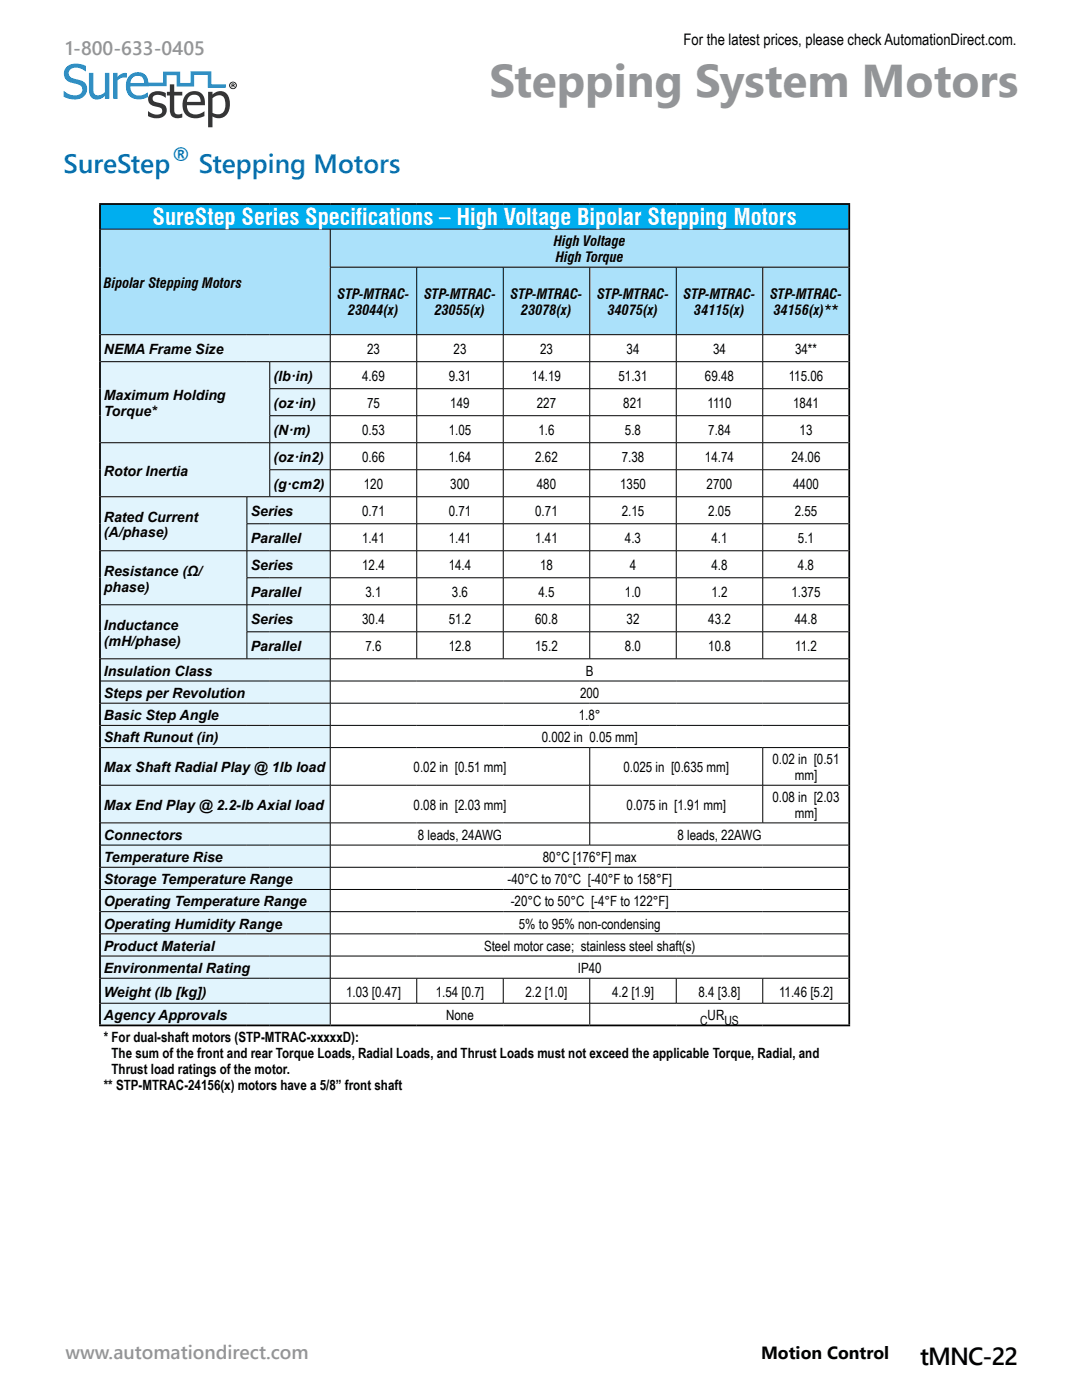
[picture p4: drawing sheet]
<svg xmlns="http://www.w3.org/2000/svg" width="216mm" height="279mm" viewBox="0 0 216 279" stroke-linecap="round" stroke-linejoin="round" font-family="sans-serif">
<defs><g id="words">
<text font-size="9.2" fill="#939598" x="97.7" y="19.4">Stepping System Motors</text>
<g font-size="5.3" fill="#0070be">
<text x="12.7" y="34.5">SureStep</text>
<text x="39.7" y="34.5">Stepping Motors</text>
</g>
<text font-size="4.9" x="183.6" y="272.4">tMNC-22</text>
<text font-size="4.8" fill="#0070be" x="34" y="32.7">®</text>
<text font-size="4.6" fill="#fff" x="30.4" y="45">SureStep Series Specifications – High Voltage Bipolar Stepping Motors</text>
<g font-size="3.9" fill="#939598">
<text x="13.1" y="10.9">1-800-633-0405</text>
<text x="13.1" y="271.3">www.automationdirect.com</text>
</g>
<text font-size="3.5" x="151.9" y="271.2">Motion Control</text>
<text font-size="3.2" x="136.4" y="9">For the latest prices, please check AutomationDirect.com.</text>
<g font-size="2.8">
<text x="110.5" y="49.1">High Voltage</text>
<text x="110.9" y="52.3">High Torque</text>
<text x="20.7" y="57.5">Bipolar Stepping Motors</text>
<text x="67.3" y="59.7">STP-MTRAC-</text>
<text x="84.6" y="59.7">STP-MTRAC-</text>
<text x="101.9" y="59.7">STP-MTRAC-</text>
<text x="119.1" y="59.7">STP-MTRAC-</text>
<text x="136.4" y="59.7">STP-MTRAC-</text>
<text x="153.6" y="59.7">STP-MTRAC-</text>
<text x="69.5" y="62.8">23044(x)</text>
<text x="86.8" y="62.8">23055(x)</text>
<text x="104" y="62.8">23078(x)</text>
<text x="121.3" y="62.8">34075(x)</text>
<text x="138.5" y="62.8">34115(x)</text>
<text x="154.4" y="62.8">34156(x)**</text>
<text x="20.7" y="70.6">NEMA Frame Size</text>
<text x="73.2" y="70.6">23</text>
<text x="90.5" y="70.6">23</text>
<text x="107.8" y="70.6">23</text>
<text x="125" y="70.6">34</text>
<text x="142.3" y="70.6">34</text>
<text x="158.6" y="70.6">34**</text>
<text x="54.6" y="76">(lb·in)</text>
<text x="72.3" y="76">4.69</text>
<text x="89.5" y="76">9.31</text>
<text x="106.2" y="76">14.19</text>
<text x="123.4" y="76">51.31</text>
<text x="140.7" y="76">69.48</text>
<text x="157.4" y="76">115.06</text>
<text x="20.7" y="79.8">Maximum Holding</text>
<text x="20.7" y="83">Torque*</text>
<text x="54.6" y="81.4">(oz·in)</text>
<text x="73.2" y="81.4">75</text>
<text x="89.9" y="81.4">149</text>
<text x="107.1" y="81.4">227</text>
<text x="124.4" y="81.4">821</text>
<text x="141.2" y="81.4">1110</text>
<text x="158.3" y="81.4">1841</text>
<text x="54.6" y="86.8">(N·m)</text>
<text x="72.3" y="86.8">0.53</text>
<text x="89.5" y="86.8">1.05</text>
<text x="107.4" y="86.8">1.6</text>
<text x="124.7" y="86.8">5.8</text>
<text x="141.3" y="86.8">7.84</text>
<text x="159.5" y="86.8">13</text>
<text x="20.7" y="94.9">Rotor Inertia</text>
<text x="54.6" y="92.2">(oz·in2)</text>
<text x="72.3" y="92.2">0.66</text>
<text x="89.5" y="92.2">1.64</text>
<text x="106.8" y="92.2">2.62</text>
<text x="124.1" y="92.2">7.38</text>
<text x="140.7" y="92.2">14.74</text>
<text x="157.9" y="92.2">24.06</text>
<text x="54.6" y="97.6">(g·cm2)</text>
<text x="72.6" y="97.6">120</text>
<text x="89.9" y="97.6">300</text>
<text x="107.1" y="97.6">480</text>
<text x="123.7" y="97.6">1350</text>
<text x="141" y="97.6">2700</text>
<text x="158.3" y="97.6">4400</text>
<text x="20.7" y="104.1">Rated Current</text>
<text x="20.7" y="107.3">(A/phase)</text>
<text x="50" y="103">Series</text>
<text x="72.3" y="103">0.71</text>
<text x="89.5" y="103">0.71</text>
<text x="106.8" y="103">0.71</text>
<text x="124.1" y="103">2.15</text>
<text x="141.3" y="103">2.05</text>
<text x="158.6" y="103">2.55</text>
<text x="50" y="108.4">Parallel</text>
<text x="50" y="113.8">Series</text>
<text x="72.3" y="108.4">1.41</text>
<text x="72.3" y="113.8">12.4</text>
<text x="89.5" y="108.4">1.41</text>
<text x="89.5" y="113.8">14.4</text>
<text x="106.8" y="108.4">1.41</text>
<text x="107.8" y="113.8">18</text>
<text x="124.7" y="108.4">4.3</text>
<text x="125.7" y="113.8">4</text>
<text x="142" y="108.4">4.1</text>
<text x="142" y="113.8">4.8</text>
<text x="159.2" y="108.4">5.1</text>
<text x="159.2" y="113.8">4.8</text>
<text x="20.7" y="114.9">Resistance (Ω/</text>
<text x="20.7" y="118.1">phase)</text>
<text x="50" y="119.2">Parallel</text>
<text x="72.9" y="119.2">3.1</text>
<text x="90.2" y="119.2">3.6</text>
<text x="107.4" y="119.2">4.5</text>
<text x="124.7" y="119.2">1.0</text>
<text x="142" y="119.2">1.2</text>
<text x="157.9" y="119.2">1.375</text>
<text x="20.7" y="125.7">Inductance</text>
<text x="50" y="124.5">Series</text>
<text x="72.3" y="124.5">30.4</text>
<text x="89.5" y="124.5">51.2</text>
<text x="106.8" y="124.5">60.8</text>
<text x="125" y="124.5">32</text>
<text x="141.3" y="124.5">43.2</text>
<text x="158.6" y="124.5">44.8</text>
<text x="20.7" y="128.8">(mH/phase)</text>
<text x="50" y="129.9">Parallel</text>
<text x="72.9" y="129.9">7.6</text>
<text x="89.5" y="129.9">12.8</text>
<text x="106.8" y="129.9">15.2</text>
<text x="124.7" y="129.9">8.0</text>
<text x="141.3" y="129.9">10.8</text>
<text x="158.7" y="129.9">11.2</text>
<text x="20.7" y="134.8">Insulation Class</text>
<text x="116.9" y="134.8">B</text>
<text x="20.7" y="139.3">Steps per Revolution</text>
<text x="20.7" y="143.7">Basic Step Angle</text>
<text x="115.5" y="143.7">1.8°</text>
<text x="115.7" y="139.3">200</text>
<text x="20.7" y="148.1">Shaft Runout (in)</text>
<text x="108.1" y="148.1">0.002 in 0.05 mm]</text>
<text x="20.7" y="154.1">Max Shaft Radial Play @ 1lb load</text>
<text x="82.5" y="154.1">0.02 in [0.51 mm]</text>
<text x="124.4" y="154.1">0.025 in [0.635 mm]</text>
<text x="154.1" y="152.5">0.02 in [0.51</text>
<text x="158.6" y="155.7">mm]</text>
<text x="20.7" y="161.6">Max End Play @ 2.2-lb Axial load</text>
<text x="82.5" y="161.6">0.08 in [2.03 mm]</text>
<text x="125" y="161.6">0.075 in [1.91 mm]</text>
<text x="154.1" y="160">0.08 in [2.03</text>
<text x="20.7" y="167.6">Connectors</text>
<text x="83.4" y="167.6">8 leads, 24AWG</text>
<text x="135.2" y="167.6">8 leads, 22AWG</text>
<text x="158.6" y="163.2">mm]</text>
<text x="20.7" y="172">Temperature Rise</text>
<text x="108.3" y="172">80°C [176°F] max</text>
<text x="20.7" y="176.5">Storage Temperature Range</text>
<text x="101.3" y="176.5">-40°C to 70°C [-40°F to 158°F]</text>
<text x="20.7" y="180.9">Operating Temperature Range</text>
<text x="20.7" y="185.3">Operating Humidity Range</text>
<text x="101.9" y="180.9">-20°C to 50°C [-4°F to 122°F]</text>
<text x="103.5" y="185.3">5% to 95% non-condensing</text>
<text x="20.7" y="189.7">Product Material</text>
<text x="96.6" y="189.7">Steel motor case; stainless steel shaft(s)</text>
<text x="20.7" y="194.2">Environmental Rating</text>
<text x="115.3" y="194.2">IP40</text>
<text x="20.7" y="198.9">Weight (lb [kg])</text>
<text x="20.7" y="203.6">Agency Approvals</text>
<text x="69.1" y="198.9">1.03 [0.47]</text>
<text x="87" y="198.9">1.54 [0.7]</text>
<text x="89" y="203.6">None</text>
<text x="104.9" y="198.9">2.2 [1.0]</text>
<text x="122.1" y="198.9">4.2 [1.9]</text>
<text x="139.4" y="198.9">8.4 [3.8]</text>
<text x="141.2" y="203.6">UR</text>
<text x="155.4" y="198.9">11.46 [5.2]</text>
<text x="20.7" y="208">* For dual-shaft motors (STP-MTRAC-xxxxxD):</text>
<text x="22.3" y="211.1">The sum of the front and rear Torque Loads, Radial Loads, and Thrust Loads must not exceed the applicable Torque, Radial, and</text>
<text x="22.3" y="214.3">Thrust load ratings of the motor.</text>
<text x="20.7" y="217.5">** STP-MTRAC-24156(x) motors have a 5/8” front shaft</text>
</g>
<g font-size="2.5">
<text x="139.7" y="204.5">C</text>
<text x="144.5" y="204.5">US</text>
</g>
</g></defs>
<path d="M20 40.7h149.5v5h-149.5z" fill="#00aeef"/>
<path d="M20 45.7h45.9v21.1h-45.9zM65.9 45.7h103.6v7.6h-103.6zM65.9 53.3h17.3v13.5h-17.3zM83.2 53.3h17.2v13.5h-17.2zM100.4 53.3h17.3v13.5h-17.3zM117.7 53.3h17.2v13.5h-17.2zM134.9 53.3h17.3v13.5h-17.3zM152.2 53.3h17.3v13.5h-17.3z" fill="#abe1fa"/>
<path d="M20 66.8h45.9v5.4h-45.9zM20 72.2h33.8v16.2h-33.8zM53.8 72.2h12.1v5.4h-12.1zM53.8 77.6h12.1v5.4h-12.1zM53.8 83h12.1v5.4h-12.1zM20 88.4h33.8v10.7h-33.8zM53.8 88.4h12.1v5.3h-12.1zM53.8 93.7h12.1v5.4h-12.1zM20 99.1h29.3v10.8h-29.3zM49.3 99.1h16.6v5.4h-16.6zM49.3 104.5h16.6v5.4h-16.6zM20 109.9h29.3v10.8h-29.3zM49.3 109.9h16.6v5.4h-16.6zM49.3 115.3h16.6v5.4h-16.6zM20 120.7h29.3v10.8h-29.3zM49.3 120.7h16.6v5.4h-16.6zM49.3 126.1h16.6v5.4h-16.6zM20 131.5h45.9v4.4h-45.9zM20 135.9h45.9v4.4h-45.9zM20 140.3h45.9v4.5h-45.9zM20 144.8h45.9v4.4h-45.9zM20 149.2h45.9v7.5h-45.9zM20 156.7h45.9v7.5h-45.9zM20 164.2h45.9v4.5h-45.9zM20 168.7h45.9v4.4h-45.9zM20 173.1h45.9v4.4h-45.9zM20 177.5h45.9v4.4h-45.9zM20 181.9h45.9v4.5h-45.9zM20 186.4h45.9v4.4h-45.9zM20 190.8h45.9v4.4h-45.9zM20 195.2h45.9v5h-45.9zM20 200.2h45.9v4.4h-45.9z" fill="#e1f4fd"/>
<path d="M65.9 66.8h17.3v5.4h-17.3zM83.2 66.8h17.2v5.4h-17.2zM100.4 66.8h17.3v5.4h-17.3zM117.7 66.8h17.2v5.4h-17.2zM134.9 66.8h17.3v5.4h-17.3zM152.2 66.8h17.3v5.4h-17.3zM65.9 72.2h17.3v5.4h-17.3zM83.2 72.2h17.2v5.4h-17.2zM100.4 72.2h17.3v5.4h-17.3zM117.7 72.2h17.2v5.4h-17.2zM134.9 72.2h17.3v5.4h-17.3zM152.2 72.2h17.3v5.4h-17.3zM65.9 77.6h17.3v5.4h-17.3zM83.2 77.6h17.2v5.4h-17.2zM100.4 77.6h17.3v5.4h-17.3zM117.7 77.6h17.2v5.4h-17.2zM134.9 77.6h17.3v5.4h-17.3zM152.2 77.6h17.3v5.4h-17.3zM65.9 83h17.3v5.4h-17.3zM83.2 83h17.2v5.4h-17.2zM100.4 83h17.3v5.4h-17.3zM117.7 83h17.2v5.4h-17.2zM134.9 83h17.3v5.4h-17.3zM152.2 83h17.3v5.4h-17.3zM65.9 88.4h17.3v5.3h-17.3zM83.2 88.4h17.2v5.3h-17.2zM100.4 88.4h17.3v5.3h-17.3zM117.7 88.4h17.2v5.3h-17.2zM134.9 88.4h17.3v5.3h-17.3zM152.2 88.4h17.3v5.3h-17.3zM65.9 93.7h17.3v5.4h-17.3zM83.2 93.7h17.2v5.4h-17.2zM100.4 93.7h17.3v5.4h-17.3zM117.7 93.7h17.2v5.4h-17.2zM134.9 93.7h17.3v5.4h-17.3zM152.2 93.7h17.3v5.4h-17.3zM65.9 99.1h17.3v5.4h-17.3zM83.2 99.1h17.2v5.4h-17.2zM100.4 99.1h17.3v5.4h-17.3zM117.7 99.1h17.2v5.4h-17.2zM134.9 99.1h17.3v5.4h-17.3zM152.2 99.1h17.3v5.4h-17.3zM65.9 104.5h17.3v5.4h-17.3zM83.2 104.5h17.2v5.4h-17.2zM100.4 104.5h17.3v5.4h-17.3zM117.7 104.5h17.2v5.4h-17.2zM134.9 104.5h17.3v5.4h-17.3zM152.2 104.5h17.3v5.4h-17.3zM65.9 109.9h17.3v5.4h-17.3zM83.2 109.9h17.2v5.4h-17.2zM100.4 109.9h17.3v5.4h-17.3zM117.7 109.9h17.2v5.4h-17.2zM134.9 109.9h17.3v5.4h-17.3zM152.2 109.9h17.3v5.4h-17.3zM65.9 115.3h17.3v5.4h-17.3zM83.2 115.3h17.2v5.4h-17.2zM100.4 115.3h17.3v5.4h-17.3zM117.7 115.3h17.2v5.4h-17.2zM134.9 115.3h17.3v5.4h-17.3zM152.2 115.3h17.3v5.4h-17.3zM65.9 120.7h17.3v5.4h-17.3zM83.2 120.7h17.2v5.4h-17.2zM100.4 120.7h17.3v5.4h-17.3zM117.7 120.7h17.2v5.4h-17.2zM134.9 120.7h17.3v5.4h-17.3zM152.2 120.7h17.3v5.4h-17.3zM65.9 126.1h17.3v5.4h-17.3zM83.2 126.1h17.2v5.4h-17.2zM100.4 126.1h17.3v5.4h-17.3zM117.7 126.1h17.2v5.4h-17.2zM134.9 126.1h17.3v5.4h-17.3zM152.2 126.1h17.3v5.4h-17.3zM65.9 131.5h103.6v4.4h-103.6zM65.9 135.9h103.6v4.4h-103.6zM65.9 140.3h103.6v4.5h-103.6zM65.9 144.8h103.6v4.4h-103.6zM65.9 149.2h51.8v7.5h-51.8zM117.7 149.2h34.5v7.5h-34.5zM152.2 149.2h17.3v7.5h-17.3zM65.9 156.7h51.8v7.5h-51.8zM117.7 156.7h34.5v7.5h-34.5zM152.2 156.7h17.3v7.5h-17.3zM65.9 164.2h51.8v4.5h-51.8zM117.7 164.2h51.8v4.5h-51.8zM65.9 168.7h103.6v4.4h-103.6zM65.9 173.1h103.6v4.4h-103.6zM65.9 177.5h103.6v4.4h-103.6zM65.9 181.9h103.6v4.5h-103.6zM65.9 186.4h103.6v4.4h-103.6zM65.9 190.8h103.6v4.4h-103.6zM65.9 195.2h17.3v5h-17.3zM83.2 195.2h17.2v5h-17.2zM100.4 195.2h17.3v5h-17.3zM117.7 195.2h17.2v5h-17.2zM134.9 195.2h17.3v5h-17.3zM152.2 195.2h17.3v5h-17.3zM65.9 200.2h51.8v4.4h-51.8zM117.7 200.2h51.8v4.4h-51.8zM20 204.6h149.5v13.9h-149.5z" fill="#fff"/>
<path d="M19.8 40.7h149.8M20 40.9v163.6M169.5 40.9v163.6M19.8 204.6h149.8" fill="none" stroke="#000" stroke-width=".35"/>
<g fill="none" stroke="#000" stroke-width=".2">
<path d="M20.1 45.7h149.2M65.9 53.3h103.4M65.9 45.8v7.5M65.9 53.4v13.3M83.2 53.4v13.3M100.4 53.4v13.3M117.7 53.4v13.3M134.9 53.4v13.3M152.2 53.4v13.3M20.1 66.8h149.2M20.1 72.2h149.2M53.8 77.6h115.5"/>
<path d="M53.8 72.2v5.3M53.8 77.6v5.3M65.9 66.8v5.3M65.9 72.2v5.3M65.9 77.6v5.3M83.2 66.8v5.3M83.2 72.2v5.3M83.2 77.6v5.3M100.4 66.8v5.3M100.4 72.2v5.3M100.4 77.6v5.3M117.7 66.8v5.3"/>
<path d="M117.7 72.2v5.3M117.7 77.6v5.3M134.9 66.8v5.3M134.9 72.2v5.3M134.9 77.6v5.3M152.2 66.8v5.3M152.2 72.2v5.3M152.2 77.6v5.3M20.1 88.4h149.2M20.1 99.1h149.2M49.3 99.2v5.3M53.8 83h115.5"/>
<path d="M53.8 93.7h115.5M53.8 83v5.3M53.8 88.4v5.3M53.8 93.8v5.3M65.9 83v5.3M65.9 88.4v5.3M65.9 93.8v5.3M65.9 99.2v5.3M83.2 83v5.3M83.2 88.4v5.3M83.2 93.8v5.3M83.2 99.2v5.3"/>
<path d="M100.4 83v5.3M100.4 88.4v5.3M100.4 93.8v5.3M100.4 99.2v5.3M117.7 83v5.3M117.7 88.4v5.3M117.7 93.8v5.3M117.7 99.2v5.3M134.9 83v5.3M134.9 88.4v5.3M134.9 93.8v5.3M134.9 99.2v5.3"/>
<path d="M152.2 83v5.3M152.2 88.4v5.3M152.2 93.8v5.3M152.2 99.2v5.3M20.1 109.9h149.2M49.2 104.5h120.1M49.2 115.3h120.1M49.3 104.6v5.3M49.3 110v5.3M49.3 115.4v5.3M65.9 104.6v5.3M65.9 110v5.3"/>
<path d="M65.9 115.4v5.3M83.2 104.6v5.3M83.2 110v5.3M83.2 115.4v5.3M100.4 104.6v5.3M100.4 110v5.3M100.4 115.4v5.3M117.7 104.6v5.3M117.7 110v5.3M117.7 115.4v5.3M134.9 104.6v5.3M134.9 110v5.3"/>
<path d="M134.9 115.4v5.3M152.2 104.6v5.3M152.2 110v5.3M152.2 115.4v5.3M20.1 120.7h149.2M20.1 131.5h149.2M20.1 135.9h149.2M49.2 126.1h120.1M49.3 120.7v5.3M49.3 126.1v5.3M65.9 120.7v5.3M65.9 126.1v5.3"/>
<path d="M65.9 131.5v4.4M65.9 136v4.3M83.2 120.7v5.3M83.2 126.1v5.3M100.4 120.7v5.3M100.4 126.1v5.3M117.7 120.7v5.3M117.7 126.1v5.3M134.9 120.7v5.3M134.9 126.1v5.3M152.2 120.7v5.3M152.2 126.1v5.3"/>
<path d="M20.1 140.3h149.2M20.1 144.8h149.2M20.1 149.2h149.2M20.1 156.7h149.2M65.9 140.4v4.3M65.9 144.8v4.4M65.9 149.2v7.5M65.9 156.8v7.4M117.7 149.2v7.5M117.7 156.8v7.4M152.2 149.2v7.5M152.2 156.8v7.4"/>
<path d="M20.1 164.2h149.2M20.1 168.7h149.2M20.1 173.1h149.2M20.1 177.5h149.2M65.9 164.3v4.3M65.9 168.7v4.3M65.9 173.1v4.4M65.9 177.6v4.3M117.7 164.3v4.3M20.1 181.9h149.2M20.1 186.4h149.2M20.1 190.8h149.2"/>
<path d="M20.1 195.2h149.2M65.9 182v4.3M65.9 186.4v4.4M65.9 190.8v4.4M65.9 195.3v4.9M83.2 195.3v4.9M100.4 195.3v4.9M117.7 195.3v4.9M134.9 195.3v4.9M152.2 195.3v4.9M20.1 200.2h149.2M65.9 200.3v4.2"/>
<path d="M117.7 200.3v4.2"/>
</g>
<path d="M29.5 16.8h3.4v-2.2h2.7v2.3h2.8v-2.3h3.4v2.6h3.3" fill="none" stroke="#148ece" stroke-width=".7" stroke-linecap="butt"/>
<g fill="#148ece">
<path d="M13.4 13.3a3.7 3.7 0 0 1 3.7-.2v1.1a2.41 2.41 0 0 0-3.2-.2 1.18 1.18 0 0 0 0 1.3 1.18 1.18 0 0 0 1.2 .5 2.42 2.42 0 0 1 2.3 1.6 2.33 2.33 0 0 1-3.1 2.4l-1.6-.5 .1-1.1a2.8 2.8 0 0 0 3.2 .5 1.14 1.14 0 0 0 .3-1.3 1.14 1.14 0 0 0-1.1-.7l-.4-.1a1.94 1.94 0 0 1-1.9-1.1 1.94 1.94 0 0 1 .5-2.2z" fill-rule="evenodd"/>
<path d="M17.7 14.5h.9v3a1.14 1.14 0 0 0 1 1.5l.7-.1 .6-.5v-3.9h.9v5.2h-.9v-.6a1.76 1.76 0 0 1-2.1 .7 1.76 1.76 0 0 1-1.1-1.9z" fill-rule="evenodd"/>
<path d="M22.6 14.5h.8v.8a2.04 2.04 0 0 1 1.9-.7v.9h-.1a1.96 1.96 0 0 0-1.8 .6v3.6h-.8z" fill-rule="evenodd"/>
<path d="M26.4 15.5l-.3 .5-.1 .6h2.8a1.33 1.33 0 0 0-.8-1.4 1.33 1.33 0 0 0-1.6 .3zM25.8 15.2a2.14 2.14 0 0 1 2.5-.7 2.14 2.14 0 0 1 1.3 2.3v.4h-3.6a1.85 1.85 0 0 0 1 1.7 1.85 1.85 0 0 0 1.9-.1l.6-.4v1a3.3 3.3 0 0 1-3.9-.6 3.4 3.4 0 0 1 .2-3.6z" fill-rule="evenodd"/>
</g>
<g fill="#343537">
<path d="M30.1 18.6a3 3 0 0 1 3 0v.9a2.15 2.15 0 0 0-2.5-.3 .82 .82 0 0 0 0 .9 .82 .82 0 0 0 .9 .4h.1a1.55 1.55 0 0 1 1.7 1.6 1.55 1.55 0 0 1-1.7 1.5l-1-.1-1.1-.3v-1a2.24 2.24 0 0 0 2.8 .3 .84 .84 0 0 0-1-1.2h-.1a1.51 1.51 0 0 1-1.5-.9 1.51 1.51 0 0 1 .4-1.8z" fill-rule="evenodd"/>
<path d="M33.9 16.8h.9v1.5h1.6v.8h-1.6v2.4a1 1 0 0 0 .6 1.3l1-.1v.8h-.2a1.64 1.64 0 0 1-2.3-1.6v-2.8h-.6v-.8h.6z" fill-rule="evenodd"/>
<path d="M37.7 19.3l-.3 .5-.1 .5h2.7a1.33 1.33 0 0 0-.7-1.3 1.33 1.33 0 0 0-1.6 .3zM37.1 18.9a2.14 2.14 0 0 1 2.5-.6 2.14 2.14 0 0 1 1.3 2.2v.5h-3.6a1.85 1.85 0 0 0 1 1.7 1.85 1.85 0 0 0 1.9-.2l.6-.3v1a3.3 3.3 0 0 1-3.9-.6 3.4 3.4 0 0 1 .2-3.7z" fill-rule="evenodd"/>
<path d="M42.4 19.6v2.9a1.63 1.63 0 0 0 1.9 .1 1.63 1.63 0 0 0 .7-1.7 1.41 1.41 0 0 0-1.5-1.9zM41.5 18.3h.9v.6a1.96 1.96 0 0 1 2.3-.6 1.96 1.96 0 0 1 1.2 2 2.61 2.61 0 0 1-2.2 3.3l-.7-.1-.6-.3v2.2h-.9z" fill-rule="evenodd"/>
</g>
<path d="M46.4 16.8v.2h.2v-.2zM46.2 16.7l.6 .1a.4 .4 0 0 0 0 .6h-.1l-.2-.3-.1 .3h-.2zM45.9 17a.6 .6 0 0 0 1.2 0 .6 .6 0 0 0-1.2 0zM45.7 17.1a.75 .75 0 0 1 1.5 0 .75 .75 0 0 1-1.5 0z" fill="#000"/>
<use href="#words"/>
</svg>
